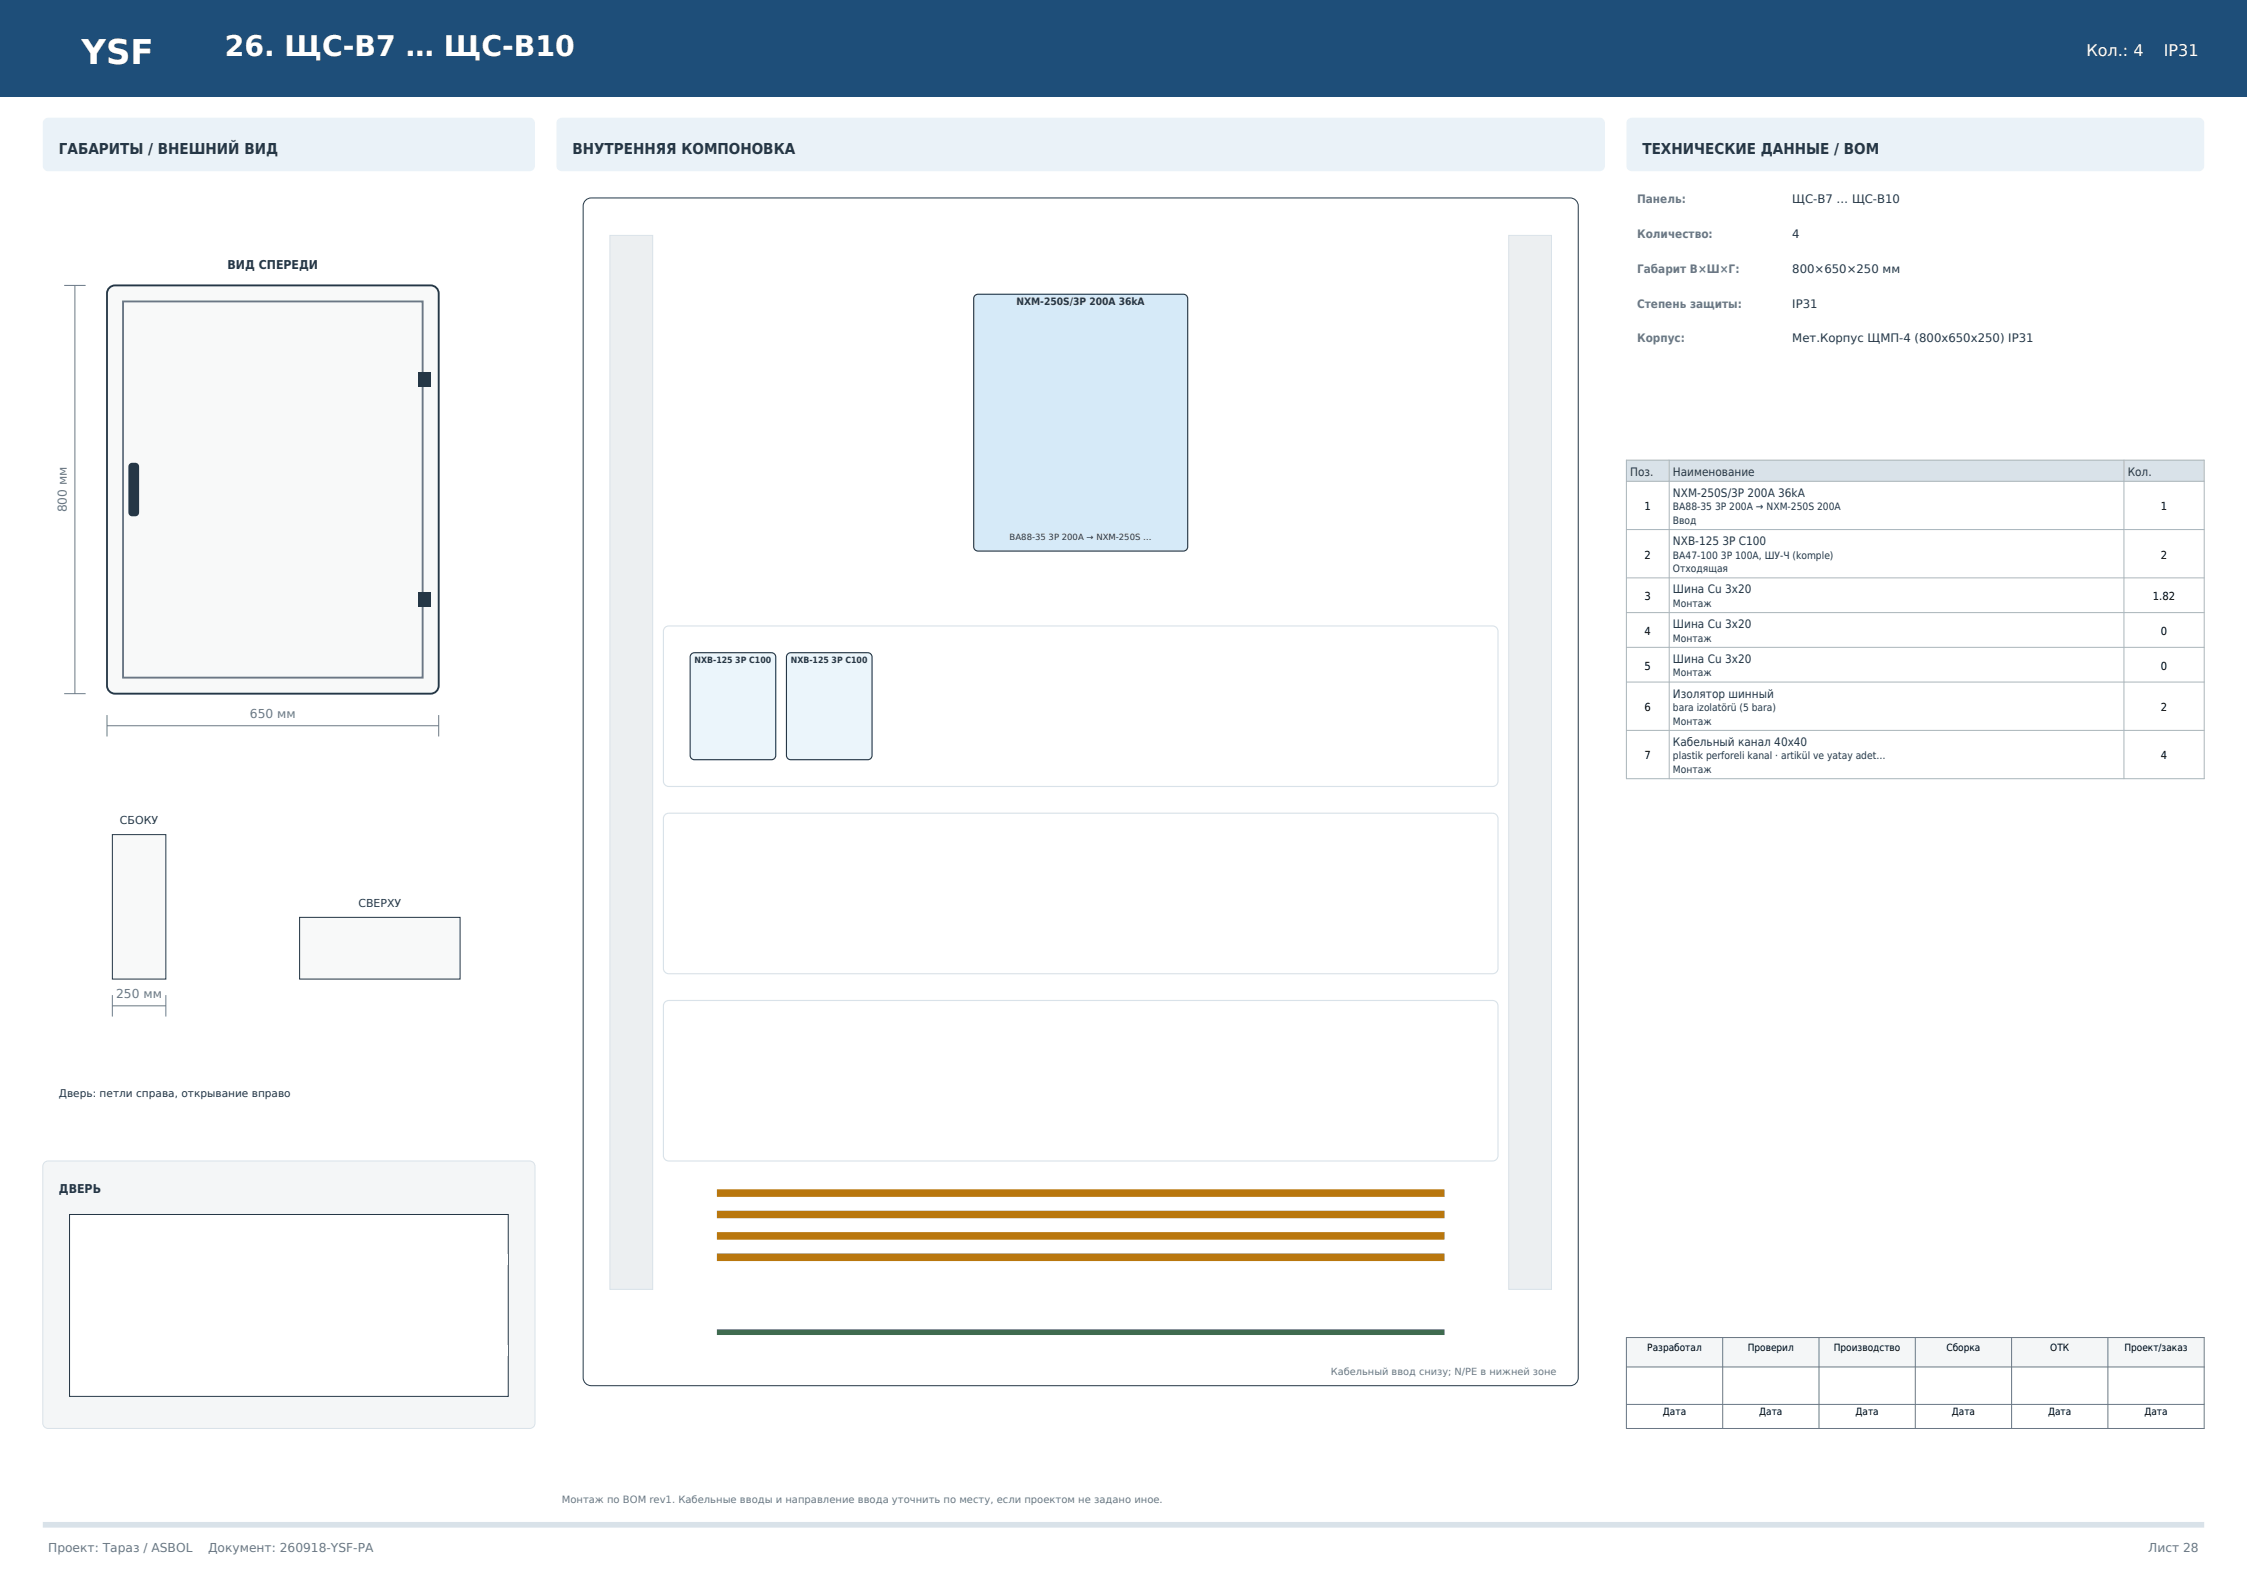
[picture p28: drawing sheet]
<svg xmlns="http://www.w3.org/2000/svg" width="420mm" height="297mm" viewBox="0 0 420 297" stroke-linecap="round" stroke-linejoin="round" font-family="sans-serif">
<defs><g id="words">
<text font-size="6.3" fill="#fff" x="15.2" y="11.9">YSF</text>
<text font-size="5.3" fill="#fff" x="42" y="10.5">26. ЩС-В7 … ЩС-В10</text>
<g font-size="3" fill="#fff">
<text x="390" y="10.5">Кол.: 4</text>
<text x="404.5" y="10.5">IP31</text>
</g>
<g font-size="2.8" fill="#253746">
<text x="11" y="28.7">ГАБАРИТЫ / ВНЕШНИЙ ВИД</text>
<text x="107" y="28.7">ВНУТРЕННЯЯ КОМПОНОВКА</text>
<text x="307" y="28.7">ТЕХНИЧЕСКИЕ ДАННЫЕ / BOM</text>
</g>
<g font-size="2.3" fill="#253746">
<text x="42.5" y="50.3">ВИД СПЕРЕДИ</text>
<text x="11" y="223">ДВЕРЬ</text>
</g>
<g font-size="2.3" fill="#6b7785">
<text x="12.5" y="95.8" transform="rotate(-90 12.5 95.8)">800 мм</text>
<text x="46.7" y="134.3">650 мм</text>
<text x="21.7" y="186.6">250 мм</text>
<text x="9" y="290">Проект: Тараз / ASBOL</text>
<text x="38.9" y="290">Документ: 260918-YSF-PA</text>
<text x="401.5" y="290">Лист 28</text>
</g>
<g font-size="2.2" fill="#6b7785">
<text x="306" y="38">Панель:</text>
<text x="306" y="44.5">Количество:</text>
<text x="306" y="51">Габарит В×Ш×Г:</text>
<text x="306" y="57.5">Степень защиты:</text>
<text x="306" y="64">Корпус:</text>
</g>
<g font-size="2.2" fill="#253746">
<text x="335" y="38">ЩС-В7 … ЩС-В10</text>
<text x="335" y="44.5">4</text>
<text x="335" y="51">800×650×250 мм</text>
<text x="335" y="57.5">IP31</text>
<text x="335" y="64">Мет.Корпус ЩМП-4 (800x650x250) IP31</text>
<text x="304.7" y="88.9">Поз.</text>
<text x="312.7" y="88.9">Наименование</text>
<text x="397.7" y="88.9">Кол.</text>
<text x="312.7" y="92.8">NXM-250S/3Р 200A 36kA</text>
<text x="312.7" y="101.9">NXB-125 3P C100</text>
<text x="312.7" y="110.9">Шина Cu 3x20</text>
<text x="312.7" y="117.4">Шина Cu 3x20</text>
<text x="312.7" y="123.9">Шина Cu 3x20</text>
<text x="312.7" y="130.4">Изолятор шинный</text>
<text x="312.7" y="139.4">Кабельный канал 40x40</text>
</g>
<g font-size="2.1">
<text x="307.4" y="95.4">1</text>
<text x="403.9" y="95.4">1</text>
<text x="307.4" y="104.4">2</text>
<text x="403.9" y="104.4">2</text>
<text x="307.4" y="112.2">3</text>
<text x="402.4" y="112.2">1.82</text>
<text x="307.4" y="118.7">4</text>
<text x="403.9" y="118.7">0</text>
<text x="307.4" y="125.2">5</text>
<text x="403.9" y="125.2">0</text>
<text x="307.4" y="132.9">6</text>
<text x="403.9" y="132.9">2</text>
<text x="307.4" y="142">7</text>
<text x="403.9" y="142">4</text>
</g>
<g font-size="2" fill="#253746">
<text x="22.4" y="154">СБОКУ</text>
<text x="67" y="169.5">СВЕРХУ</text>
<text x="11" y="205">Дверь: петли справа, открывание вправо</text>
</g>
<g font-size="1.9" fill="#253746">
<text x="190" y="56.9">NXM-250S/3Р 200A 36kA</text>
<text x="312.7" y="95.4">ВА88-35 3Р 200А → NXM-250S 200А</text>
<text x="312.7" y="97.9">Ввод</text>
<text x="312.7" y="104.4">ВА47-100 3Р 100А, ШУ-Ч (komple)</text>
<text x="312.7" y="107">Отходящая</text>
<text x="312.7" y="113.4">Монтаж</text>
<text x="312.7" y="119.9">Монтаж</text>
<text x="312.7" y="126.4">Монтаж</text>
<text x="312.7" y="132.9">bara izolatörü (5 bara)</text>
<text x="312.7" y="135.5">Монтаж</text>
<text x="312.7" y="142">plastik perforeli kanal · artikül ve yatay adet…</text>
<text x="312.7" y="144.5">Монтаж</text>
</g>
<g font-size="1.9">
<text x="307.9" y="252.5">Разработал</text>
<text x="326.7" y="252.5">Проверил</text>
<text x="342.8" y="252.5">Производство</text>
<text x="363.8" y="252.5">Сборка</text>
<text x="383.2" y="252.5">ОТК</text>
<text x="397.1" y="252.5">Проект/заказ</text>
<text x="310.8" y="264.5">Дата</text>
<text x="328.8" y="264.5">Дата</text>
<text x="346.8" y="264.5">Дата</text>
<text x="364.8" y="264.5">Дата</text>
<text x="382.8" y="264.5">Дата</text>
<text x="400.8" y="264.5">Дата</text>
</g>
<text font-size="1.9" fill="#6b7785" x="105" y="281">Монтаж по BOM rev1. Кабельные вводы и направление ввода уточнить по месту, если проектом не задано иное.</text>
<text font-size="1.8" fill="#6b7785" x="248.8" y="257">Кабельный ввод снизу; N/PE в нижней зоне</text>
<g font-size="1.6" fill="#253746">
<text x="188.7" y="101">ВА88-35 3Р 200А → NXM-250S …</text>
<text x="129.8" y="123.9">NXB-125 3P C100</text>
<text x="147.8" y="123.9">NXB-125 3P C100</text>
</g>
</g></defs>
<g fill="#1e4e79">
<path d="M0 0h420v18h-420z" fill-rule="evenodd"/>
<path d="M8.6 5.6l.9-.5 .5-.1h24a2 2 0 0 1 2 2v6a2 2 0 0 1-2 2h-24a2 2 0 0 1-2-2v-6l.1-.5z" fill-rule="evenodd"/>
</g>
<path d="M8.3 22.3l.7-.3h90a1 1 0 0 1 1 1v8a1 1 0 0 1-1 1h-90a1 1 0 0 1-1-1v-8z" fill-rule="evenodd" fill="#eaf2f8"/>
<path d="M20.3 54l.7-.6 .5-.1h59a1.5 1.5 0 0 1 1.5 1.5v73.4a1.5 1.5 0 0 1-1.5 1.5h-59a1.5 1.5 0 0 1-1.5-1.5v-73.4z" fill-rule="evenodd" fill="#f8f9f9" stroke="#253746" stroke-width=".35"/>
<path d="M23 56.3h56v70.4h-56z" fill="none" stroke="#6b7785" stroke-width=".35"/>
<g fill="#253746">
<path d="M78.2 110.7h2.4v2.8h-2.4z" fill-rule="evenodd"/>
<path d="M78.2 69.5h2.4v2.8h-2.4z" fill-rule="evenodd"/>
<path d="M24.2 86.7a1.13 1.13 0 0 1 1.8 .5v8.6a.7 .7 0 0 1-.7 .7h-.6a.7 .7 0 0 1-.7-.7v-8.6z" fill-rule="evenodd"/>
</g>
<path d="M12 53.3h4M14 53.3v76.4M12 129.7h4M20 135.7h62M20 133.7v4M82 133.7v4" fill="none" stroke="#6b7785" stroke-width=".19"/>
<path d="M21 156h10v27h-10z" fill-rule="evenodd" fill="#f8f9f9" stroke="#253746" stroke-width=".19"/>
<path d="M21 188h10M21 186v4M31 186v4" fill="none" stroke="#6b7785" stroke-width=".19"/>
<path d="M56 171.5h30v11.5h-30z" fill-rule="evenodd" fill="#f8f9f9" stroke="#253746" stroke-width=".19"/>
<path d="M8.3 217.3l.7-.3h90a1 1 0 0 1 1 1v48a1 1 0 0 1-1 1h-90a1 1 0 0 1-1-1v-48z" fill-rule="evenodd" fill="#f4f6f7" stroke="#d9e2e9" stroke-width=".19"/>
<path d="M13 227h82v34h-82z" fill-rule="evenodd" fill="#fff" stroke="#253746" stroke-width=".19"/>
<g fill="#fff">
<path d="M93 251.5h2v2h-2z" fill-rule="evenodd"/>
<path d="M93 234.5h2v2h-2z" fill-rule="evenodd"/>
<path d="M15.2 241.1l1.3-.1 .3 .1 .2 .4v5l-.1 .3-.4 .2-1.3-.1-.2-.4v-5z" fill-rule="evenodd"/>
</g>
<path d="M104.3 22.3l.7-.3h194a1 1 0 0 1 1 1v8a1 1 0 0 1-1 1h-194a1 1 0 0 1-1-1v-8z" fill-rule="evenodd" fill="#eaf2f8"/>
<path d="M109.6 37.3l.9-.3h183a1.5 1.5 0 0 1 1.5 1.5v219a1.5 1.5 0 0 1-1.5 1.5h-183a1.5 1.5 0 0 1-1.5-1.5v-219l.1-.5z" fill-rule="evenodd" fill="#fff" stroke="#253746" stroke-width=".19"/>
<g fill="#eceff1" stroke="#d9e2e9" stroke-width=".19">
<path d="M114 44h8v197h-8z" fill-rule="evenodd"/>
<path d="M282 44h8v197h-8z" fill-rule="evenodd"/>
</g>
<path d="M182.2 55.2l.6-.2h38.4a.8 .8 0 0 1 .8 .8v46.4a.8 .8 0 0 1-.8 .8h-38.4a.8 .8 0 0 1-.8-.8v-46.4z" fill-rule="evenodd" fill="#d6eaf8" stroke="#253746" stroke-width=".21"/>
<path d="M124.3 117.3l.7-.3h154a1 1 0 0 1 1 1v28a1 1 0 0 1-1 1h-154a1 1 0 0 1-1-1v-28z" fill="none" stroke="#d9e2e9" stroke-width=".21"/>
<g fill="#ebf5fb" stroke="#253746" stroke-width=".21">
<path d="M129.2 122.2l.6-.2h14.4a.8 .8 0 0 1 .8 .8v18.4a.8 .8 0 0 1-.8 .8h-14.4a.8 .8 0 0 1-.8-.8v-18.4z" fill-rule="evenodd"/>
<path d="M147.2 122.2l.6-.2h14.4a.8 .8 0 0 1 .8 .8v18.4a.8 .8 0 0 1-.8 .8h-14.4a.8 .8 0 0 1-.8-.8v-18.4z" fill-rule="evenodd"/>
</g>
<path d="M124.3 152.3l.7-.3h154a1 1 0 0 1 1 1v28a1 1 0 0 1-1 1h-154a1 1 0 0 1-1-1v-28zM124.3 187.3l.7-.3h154a1 1 0 0 1 1 1v28a1 1 0 0 1-1 1h-154a1 1 0 0 1-1-1v-28z" fill="none" stroke="#d9e2e9" stroke-width=".21"/>
<path d="M134 235h136M134 231h136M134 227h136M134 223h136" fill="none" stroke="#b9770e" stroke-width="1.4" stroke-linecap="butt"/>
<path d="M134 249h136" fill="none" stroke="#3f6b4f" stroke-width="1.1" stroke-linecap="butt"/>
<path d="M304.3 22.3l.7-.3h106a1 1 0 0 1 1 1v8a1 1 0 0 1-1 1h-106a1 1 0 0 1-1-1v-8z" fill-rule="evenodd" fill="#eaf2f8"/>
<path d="M304 86h108v4h-108z" fill-rule="evenodd" fill="#d9e2e9"/>
<path d="M304 86h108v59.5h-108zM304 90h108M304 99h108M312 86v59.5M397 86v59.5M304 108h108M304 114.5h108M304 121h108M304 127.5h108M304 136.5h108" fill="none" stroke="#aab7b8" stroke-width=".19"/>
<path d="M304 250h108v5.5h-108z" fill-rule="evenodd" fill="#f4f6f7"/>
<path d="M304 250h108v17h-108zM304 255.5h108M322 250v17M340 250v17M358 250v17M376 250v17M394 250v17M304 262.5h108" fill="none" stroke="#6b7785" stroke-width=".19"/>
<path d="M8 285h404" fill="none" stroke="#d9e2e9" stroke-width="1.1" stroke-linecap="butt"/>
<use href="#words"/>
</svg>
